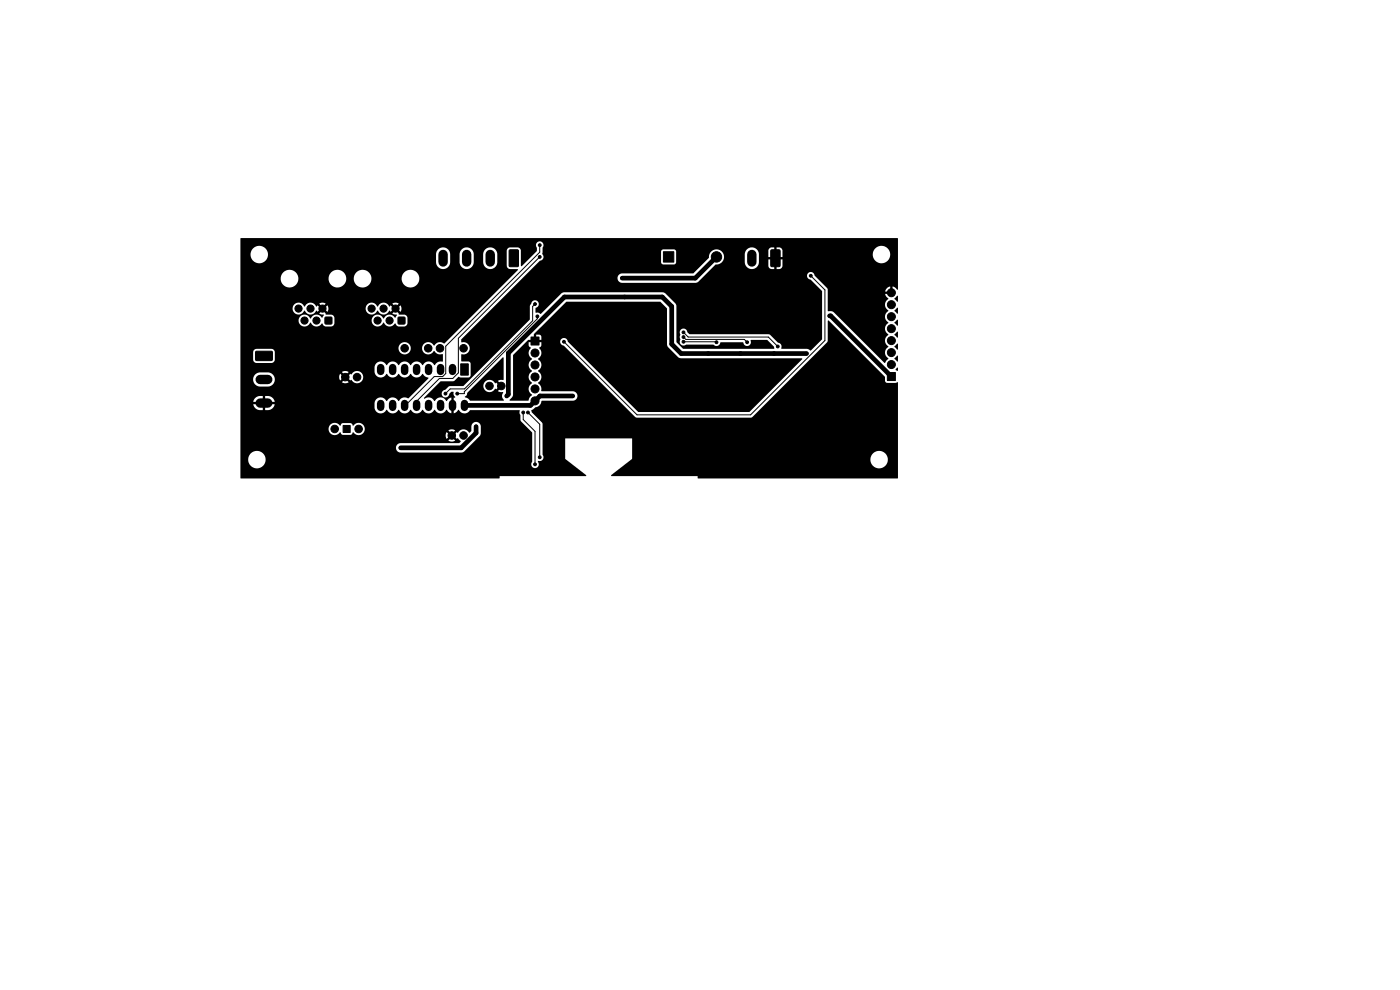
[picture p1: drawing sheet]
<svg xmlns="http://www.w3.org/2000/svg" width="297mm" height="210mm" viewBox="0 0 297 210" stroke-linecap="round" stroke-linejoin="round" font-family="sans-serif">
<g fill="#000" stroke="#000" stroke-width=".21">
<path d="M108.1 53.1l1.6-.1 .3 .1v3.2l-.2 .3h-1.6l-.2-.2zM140.7 53.4h2.2v2.2h-2.2zM163.6 53.1l1.6-.1 .3 .1v3.2l-.2 .3h-1.6l-.2-.2zM54.3 74.6l3.3-.1 .2 .3v1.5l-.3 .2h-3.1l-.2-.2zM69 67.3h1.4v1.4h-1.4zM84.5 67.3h1.4v1.4h-1.4zM97.7 77.2h1.6v2.4h-1.6zM112.7 71.5h1.6v1.7h-1.6zM188.2 79h1.7v1.7h-1.7zM72.8 90.3h1.5v1.5h-1.5z"/>
<circle cx="114.5" cy="54.5" r=".3"/>
<circle cx="114.5" cy="52" r=".3"/>
<circle cx="132" cy="59" r=".3"/>
<circle cx="152" cy="54.5" r="1.1"/>
<circle cx="172" cy="58.5" r=".3"/>
<circle cx="63.3" cy="65.5" r=".76"/>
<circle cx="64.6" cy="68" r=".76"/>
<circle cx="65.9" cy="65.5" r=".76"/>
<circle cx="67.1" cy="68" r=".76"/>
<circle cx="68.4" cy="65.5" r=".76"/>
<circle cx="73.2" cy="80" r=".8"/>
<circle cx="75.7" cy="80" r=".8"/>
<circle cx="78.8" cy="65.5" r=".76"/>
<circle cx="80.1" cy="68" r=".76"/>
<circle cx="81.4" cy="65.5" r=".76"/>
<circle cx="82.6" cy="68" r=".76"/>
<circle cx="83.9" cy="65.5" r=".76"/>
<circle cx="85.8" cy="73.9" r=".8"/>
<circle cx="90.8" cy="73.9" r=".8"/>
<circle cx="93.3" cy="73.9" r=".8"/>
<circle cx="98.3" cy="73.9" r=".8"/>
<circle cx="113.5" cy="64.5" r=".3"/>
<circle cx="113.5" cy="80" r=".85"/>
<circle cx="113.5" cy="74.9" r=".85"/>
<circle cx="113.5" cy="77.4" r=".85"/>
<circle cx="114" cy="67.1" r=".3"/>
<circle cx="119.6" cy="72.5" r=".3"/>
<circle cx="132.5" cy="63" r=".3"/>
<circle cx="145" cy="72.5" r=".3"/>
<circle cx="145" cy="71.5" r=".3"/>
<circle cx="145" cy="70.5" r=".3"/>
<circle cx="150.2" cy="75" r=".3"/>
<circle cx="152" cy="72.6" r=".3"/>
<circle cx="157.1" cy="75" r=".3"/>
<circle cx="158.5" cy="72.6" r=".3"/>
<circle cx="164.2" cy="75" r=".3"/>
<circle cx="165" cy="73.5" r=".3"/>
<circle cx="171.1" cy="75" r=".3"/>
<circle cx="176" cy="67" r=".3"/>
<circle cx="189.1" cy="74.8" r=".85"/>
<circle cx="189.1" cy="77.3" r=".85"/>
<circle cx="189.1" cy="72.3" r=".85"/>
<circle cx="189.1" cy="67.2" r=".85"/>
<circle cx="189.1" cy="69.7" r=".85"/>
<circle cx="189.1" cy="64.6" r=".85"/>
<circle cx="189.1" cy="62.1" r=".85"/>
<circle cx="71" cy="91" r=".8"/>
<circle cx="76.1" cy="91" r=".8"/>
<circle cx="85" cy="95" r=".3"/>
<circle cx="94.5" cy="83.5" r=".3"/>
<circle cx="95.8" cy="92.4" r=".8"/>
<circle cx="97" cy="83.5" r=".3"/>
<circle cx="98.3" cy="92.4" r=".8"/>
<circle cx="101" cy="90.5" r=".3"/>
<circle cx="103.8" cy="81.9" r=".8"/>
<circle cx="106.3" cy="81.9" r=".8"/>
<circle cx="107.5" cy="84" r=".3"/>
<circle cx="111" cy="87.5" r=".3"/>
<circle cx="112" cy="87.5" r=".3"/>
<circle cx="113.5" cy="98.5" r=".3"/>
<circle cx="113.5" cy="85" r=".85"/>
<circle cx="113.5" cy="82.5" r=".85"/>
<circle cx="114.5" cy="97" r=".3"/>
<circle cx="121.5" cy="84" r=".3"/>
</g>
<path d="M94 54v1.6M99 54v1.6M104 54v1.6M159.5 54v1.6M55.2 80.5h1.6M55.2 85.5h1.6" fill="none" stroke="#000" stroke-width="2"/>
<g fill="none" stroke="#000" stroke-width="1.6">
<path d="M80.8 78v.8M83.3 78v.8M85.8 78v.8M88.4 78v.8M90.9 78v.8M93.5 78v.8M96 78v.8M80.8 85.6v.8M83.3 85.6v.8M85.8 85.6v.8M88.4 85.6v.8M90.9 85.6v.8"/>
<path d="M93.5 85.6v.8M96 85.6v.8M98.5 85.6v.8"/>
</g>
<path d="M152 54.5l-4.5 4.5h-15.5M171.1 75h-26.6l-2-2v-8l-2-2h-20.8l-11.9 11.9v8.8l-.3 .3M176 67h.2l12.9 12.9M101 90.5v1.3l-3.2 3.2h-12.8M121.5 84h-7l-2 2h-14" fill="none" stroke="#000" stroke-width="1"/>
<path d="M114.5 52v1.5l-19.9 19.9v5.8l-.7 .7h-1.8l-6.1 6.1h-.2M114.5 54.5l-17.3 17.3v7.3l-1.1 1.2h-2.9l-4.8 4.8v.9M172 58.5l3 3v10.7l-15.8 15.8h-24.1l-15.5-15.5M113.5 64.5l-.5 .5v3l-14.5 14.5h-3l-1 1M114 67.1v.5l-15.5 15.5v.4h-1.5M145 72.5l7 .1M145 71.5l.5 .5h12.4l.6 .6M145 70.5l1 1h17l2 2M111 87.5v1.5l2.5 2.5v7M112 87.5l2.5 2.5v7" fill="none" stroke="#000" stroke-width=".21"/>
<path d="M51 50.6l139.4-.1 .1 .1v10.7l-.2 .1-.3-.3-.7-.3v.9h-.5v-.9l-.6 .3-.4 .7h.9v.5h-.9l.3 .7 .4 .3a1.55 1.55 0 0 0 0 2.6 1.48 1.48 0 0 0 0 2.6 1.48 1.48 0 0 0 0 2.5 1.48 1.48 0 0 0 0 2.5 1.48 1.48 0 0 0 0 2.6l-.7 .9h-.2l-10.7-10.8-.6-.2h-.7v-4.7l-2.8-2.8a.82 .82 0 0 0-.8-.8 .82 .82 0 0 0-.8 .8 .82 .82 0 0 0 .8 .8l2.4 2.5v10.2l-2.4 2.4-.8-.4h-5.4a.96 .96 0 0 0-.8-1.3l-1.6-1.7-.3-.1h-16.8l-.5-.4a.84 .84 0 0 0-1.1-.7 .84 .84 0 0 0-.4 1.3l-.1 .4 .1 .4a.85 .85 0 0 0 .1 1.1 .85 .85 0 0 0 1.1 .1h5.8a.92 .92 0 0 0 1 .3 .92 .92 0 0 0 .6-.8h4.8a.86 .86 0 0 0 1.1 .8 .86 .86 0 0 0 .5-1.3h3.5l1.4 1.4 .1 .4-19.4 .1-1.4-1.4v-7.9l-2.4-2.5-.5-.2h-21l-.5 .2-4.3 4.4-.6-.3h-.6v-.9a.86 .86 0 0 0 .7-.9 .86 .86 0 0 0-.8-.8 .86 .86 0 0 0-.9 .8l-.2 .4v2.9l-14.1 14.1h-2.9l-1 .8a.81 .81 0 0 0-.7 .9 .81 .81 0 0 0 .8 .7 .81 .81 0 0 0 .8-.8l.5-.4 .4 .1v.5l.4 .6h-.4v1.4h-.4v-1.4l-.6 .3-.4 .5-.2-.2a1.36 1.36 0 0 0-2.4 .2 1.49 1.49 0 0 0-2.2-.5v-.2l3.5-3.5h2.6l1.2-1 .4 .2h1.7l.3-.2 .1-.3v-2.5l-.4-.4h-1.5v-1.6a1.34 1.34 0 0 0 1.7-1.3 1.34 1.34 0 0 0-1.7-1.2v-.6l12.9-12.9h20.2l.4 .7 .5 .2h15.7l.5-.2 3.7-3.7a1.65 1.65 0 0 0 1.7-2.2h4.5v1.8a1.51 1.51 0 0 0 1.5 1.4 1.51 1.51 0 0 0 1.5-1.4v-1.8l-.2-.7h2.2v1.3h.8v.5h-.8l.1 1.6 .6 .5h.6v-1.7h.4v1.7h.7l.4-.3 .2-.4v-1.4h-.8v-.5h.8v-.6h19.1a1.85 1.85 0 0 0 2.6 1.8 1.85 1.85 0 0 0 .5-3.1 1.85 1.85 0 0 0-3 1l-.1 .3h-19.1l-.2-1.1-.4-.3h-.7v1.6h-.4v-1.6h-.9l-.4 .7h-2.2l-.2-.2a1.51 1.51 0 0 0-1.6-.5 1.51 1.51 0 0 0-1 1.4l-4.6-.1a1.63 1.63 0 0 0-1.9-.8 1.63 1.63 0 0 0-1.1 1.7l-3.3 3.3h-15.2a1.01 1.01 0 0 0-.9 1.1h-20.2l3.7-3.8a.9 .9 0 0 0 .8-.6 .9 .9 0 0 0-.3-.9l.1-.4h25.1v2.2l.3 .4 2.5 .1 .4-.5v-2.3l-.4-.4h-2.4l-.4 .5h-25.1v-.8a.82 .82 0 0 0 0-1.1 .82 .82 0 0 0-1.1-.1 .82 .82 0 0 0-.1 1.1v.8l-3.2 3.2-.2-.1v-3.2l-.2-.4-.5-.3h-1.9l-.4 .6v3.3a.74 .74 0 0 0 .7 .7h1.6l.1 .1-15.7 15.7a1.46 1.46 0 0 0-2.1 .4 1.34 1.34 0 0 0-2.1-.5 1.34 1.34 0 0 0 0 2.1 1.34 1.34 0 0 0 2.1-.5 1.58 1.58 0 0 0 1.8 .7v1.6a1.77 1.77 0 0 0-1.7 .8 1.42 1.42 0 0 0-1.3-.8 1.42 1.42 0 0 0-1.3 .8 1.42 1.42 0 0 0-1.2-.8 1.42 1.42 0 0 0-1.3 .8 1.42 1.42 0 0 0-1.3-.8 1.42 1.42 0 0 0-1.2 .8 1.42 1.42 0 0 0-1.3-.8 1.42 1.42 0 0 0-1.3 .8 1.35 1.35 0 0 0-1.4-.8 1.35 1.35 0 0 0-1.1 1.2v1.2a1.36 1.36 0 0 0 1.2 1 1.36 1.36 0 0 0 1.3-.8 1.42 1.42 0 0 0 1.3 .8 1.42 1.42 0 0 0 1.3-.8 1.42 1.42 0 0 0 1.2 .8 1.42 1.42 0 0 0 1.3-.8 1.42 1.42 0 0 0 1.3 .8 1.42 1.42 0 0 0 1.3-.8l.4 .5 .8 .4-4.3 4.3a1.46 1.46 0 0 0-2 .6 1.42 1.42 0 0 0-1.3-.8 1.42 1.42 0 0 0-1.3 .8 1.35 1.35 0 0 0-1.4-.8 1.35 1.35 0 0 0-1.1 1.2v1.2a1.36 1.36 0 0 0 1.2 1 1.36 1.36 0 0 0 1.3-.8 1.42 1.42 0 0 0 1.3 .8 1.42 1.42 0 0 0 1.3-.8 1.42 1.42 0 0 0 1.2 .8 1.42 1.42 0 0 0 1.3-.8 1.42 1.42 0 0 0 1.3 .8 1.42 1.42 0 0 0 1.3-.8 1.42 1.42 0 0 0 1.2 .8 1.42 1.42 0 0 0 1.3-.8 1.42 1.42 0 0 0 1.3 .8 1.42 1.42 0 0 0 1.2-.8l.5 .5 .6 .3v-1.4h.4v1.4l1.1-.8a1.37 1.37 0 0 0 2.5 .1h10.4l.2 2.2 2.5 2.6v6.1a.82 .82 0 0 0 0 1.1 .82 .82 0 0 0 1.1 .1 .82 .82 0 0 0 .1-1.1l.1-.2a.83 .83 0 0 0 .9-.3 .83 .83 0 0 0 0-1v-6.6l-.1-.3-2.2-2.1-.1-.4 .9-.7a2.09 2.09 0 0 0 1.4-1.4h6.7a1 1 0 0 0 .8-1.1 1 1 0 0 0-.9-.9h-6.7l-.1-.3a1.66 1.66 0 0 0-.7-1.5 1.48 1.48 0 0 0 0-2.5 1.48 1.48 0 0 0 0-2.6 1.5 1.5 0 0 0 .3-2.3l.4-.4v-.8h-.9v-.5h.9v-.9l-.3-.2h-.8v.9h-.5l.1-1 6.9-6.9h19.8l1.5 1.4v7.9l.2 .3 2.5 2.4h25.9l.1 .1-11.2 11.3h-23.6l-15-15a.81 .81 0 0 0-.8-.7 .81 .81 0 0 0-.8 .8 .81 .81 0 0 0 .8 .8l15.3 15.3h24.4l.3-.1 15.9-15.9 .1-.3v-4.2l.2-.1 11.9 11.9 .2 1.2 .3 .1 2.3-.1-.1 20.4h-42.3l-.1-.5-18.4-.1 4.5-3.5h50.5v.2a1.85 1.85 0 0 0 2.9 1.5 1.85 1.85 0 0 0 0-3.2 1.85 1.85 0 0 0-2.9 1.5h-50.5v-4.4h-14.2v4.3l4.4 3.5v.2h-18.3l-.1 .5h-54.8l-.1-4.1h1.6a1.85 1.85 0 0 0 2.6 1.8 1.85 1.85 0 0 0 .5-3.1 1.85 1.85 0 0 0-3 1l-.1 .3h-1.6v-2.3h33l.4 .7 .5 .2h13l.6-.2 3.3-3.3 .2-.6v-1.5a1.01 1.01 0 0 0-1-.9 1.01 1.01 0 0 0-1 .9v1l-.5 .4a1.39 1.39 0 0 0-2.4 0l-.2-.1-.7 .6-.3-.3 .7-.7-.8-.2-.7 .2 .7 .7-.4 .3-.6-.6a1.28 1.28 0 0 0 0 1.4l.6-.7 .4 .4-.7 .7 .5 .2 .7-.1 .3-.1-.7-.7 .3-.4 .7 .7 .3-.1 .6 .6-.4 .4h-12.5l-.7 .4-.2 .7h-33v-4.1h18.7a1.36 1.36 0 0 0 1 1.3 1.36 1.36 0 0 0 1.5-.6l.2 .4 .3 .2 1.7-.1 .5-.5a1.34 1.34 0 0 0 2.1 .2 1.34 1.34 0 0 0-.1-2 1.34 1.34 0 0 0-2 .4l-.3-.4-.3-.2-1.6 .1-.5 .5a1.37 1.37 0 0 0-1.5-.6 1.37 1.37 0 0 0-1 1.3h-18.7v-5.7h4.3v.5h-1.6a1.49 1.49 0 0 0 1.4 1.2h.6v-.8h.6v.8a1.65 1.65 0 0 0 2-1.1l-1.6-.1v-.5h1.6a1.49 1.49 0 0 0-1.4-1.3h-.6v.8h-.6v-.8a1.65 1.65 0 0 0-2 1.1l-2.7 .2v-4.9h2.7a1.51 1.51 0 0 0 1.4 1.6h2.1a1.5 1.5 0 0 0 1-2h13.7l.3 .7 .6-.7 .4 .4-.7 .7a1.28 1.28 0 0 0 1.5 0l-.7-.7 .3-.4 .7 .7 .3-.1a1.33 1.33 0 0 0 2 .3 1.33 1.33 0 0 0-.1-2 1.33 1.33 0 0 0-2 .5l-.2-.1-.7 .7-.3-.4 .7-.7-.7-.2-.8 .2 .7 .7-.4 .4-.6-.7-.3 .7-13.7-.1a1.51 1.51 0 0 0-1.3-.9h-2.1a1.51 1.51 0 0 0-1.1 1.4h-2.7v-5.7h2.7v1.6a.74 .74 0 0 0 .7 .7h3.2l.4-.2 .3-.5v-1.6l-.2-.4-.5-.3h-3.2l-.4 .2-.3 .5h-2.7v-.8h33.5a1.31 1.31 0 0 0 1.9 1.1 1.31 1.31 0 0 0 .2-2.2 1.31 1.31 0 0 0-2 .9l-.1 .2h-33.5v-8.4h11.1a1.31 1.31 0 0 0 1.1 1.2 1.31 1.31 0 0 0 1.4-.8 1.38 1.38 0 0 0 1.3 .8 1.38 1.38 0 0 0 1.2-.8l.3 .3 .6-.7 .4 .3-.7 .7 1 .3-.4 .6a1.4 1.4 0 0 0-2.4 .2 1.29 1.29 0 0 0-1.8-.8 1.29 1.29 0 0 0-.5 1.9 1.29 1.29 0 0 0 2 .1l.3-.4a1.4 1.4 0 0 0 2.4 .2l.4 .5 .4 .2h1.2l.4-.2 .2-.4v-1.3l-.1-.4-.5-.2-1.2-.1v-.2l-.7-.7 .4-.3 .7 .7 .2-.7h7.9a1.31 1.31 0 0 0 1.1 1.2 1.31 1.31 0 0 0 1.4-.8 1.38 1.38 0 0 0 1.3 .8 1.38 1.38 0 0 0 1.2-.8l.3 .3 .6-.7 .4 .3-.7 .7 1 .3-.4 .6a1.4 1.4 0 0 0-2.4 .2 1.29 1.29 0 0 0-1.8-.8 1.29 1.29 0 0 0-.5 1.9 1.29 1.29 0 0 0 2 .1l.3-.4a1.4 1.4 0 0 0 2.4 .2l.4 .5 .4 .2h1.2l.4-.2 .2-.4v-1.3l-.1-.4-.5-.2-1.2-.1v-.2l-.7-.7 .4-.3 .7 .6 .2-.6-.2-.7-.7 .6-.4-.3 .7-.7a1.24 1.24 0 0 0-1.4 0l.7 .7-.4 .3-.6-.6-.3 .2a1.34 1.34 0 0 0-1.3-.8 1.34 1.34 0 0 0-1.2 .8 1.31 1.31 0 0 0-1.4-.8 1.31 1.31 0 0 0-1.1 1.3h-7.9l-.2-.7-.7 .6-.4-.3 .7-.7a1.24 1.24 0 0 0-1.4 0l.7 .7-.4 .3-.6-.6-.3 .2a1.34 1.34 0 0 0-1.3-.8 1.34 1.34 0 0 0-1.2 .8 1.31 1.31 0 0 0-1.4-.8 1.31 1.31 0 0 0-1.1 1.3h-11.1v-6.5h8.5v.2a1.88 1.88 0 0 0 2 1.8 1.88 1.88 0 0 0 1.8-2h6.4v.2a1.88 1.88 0 0 0 2 1.8 1.88 1.88 0 0 0 1.8-2h1.5v.2a1.88 1.88 0 0 0 2 1.8 1.88 1.88 0 0 0 1.8-2h6.4v.2a1.88 1.88 0 0 0 2.9 1.5 1.88 1.88 0 0 0 0-3.2 1.88 1.88 0 0 0-2.9 1.5h-6.4v-.3a1.88 1.88 0 0 0-2-1.5 1.88 1.88 0 0 0-1.8 1.8h-1.5l-.1-.3a1.88 1.88 0 0 0-1.9-1.5 1.88 1.88 0 0 0-1.8 1.8h-6.4v-.3a1.88 1.88 0 0 0-2-1.5 1.88 1.88 0 0 0-1.8 1.8h-8.5v-5.1h2.1v.2a1.85 1.85 0 0 0 2 1.7 1.85 1.85 0 0 0 1.7-1.9h35.7v1.8a1.51 1.51 0 0 0 1.5 1.4 1.51 1.51 0 0 0 1.5-1.4v-1.8h2v2a1.51 1.51 0 0 0 1.6 1.2 1.51 1.51 0 0 0 1.4-1.4v-1.8h2v2a1.51 1.51 0 0 0 1.6 1.2 1.51 1.51 0 0 0 1.4-1.4v-2.1a1.51 1.51 0 0 0-1.6-1.1 1.51 1.51 0 0 0-1.4 1.4h-2v-.3a1.51 1.51 0 0 0-1.6-1.1 1.51 1.51 0 0 0-1.4 1.4h-2v-.3a1.51 1.51 0 0 0-1.6-1.1 1.51 1.51 0 0 0-1.4 1.4h-35.7v-.3a1.85 1.85 0 0 0-1.9-1.5 1.85 1.85 0 0 0-1.8 1.8h-2.1zM99.1 83.3l7.7-7.5v4.8h-.7l-.5 .2 .7 .7-.4 .3-.6-.6-.2 .1a1.34 1.34 0 0 0-2.1-.5 1.34 1.34 0 0 0 0 2.1 1.34 1.34 0 0 0 2.1-.5l.2 .2 .6-.7 .4 .4-.7 .7 1.1 .2a1.31 1.31 0 0 0 .2 1.7l-7.1 .1-.6-.5-.6-.2 .1-.2a.71 .71 0 0 0 .4-.8zM108.9 75.3l3.2-3.2h1v.5h-1l.1 .8 .4 .3a1.6 1.6 0 0 0 .3 2.5 1.48 1.48 0 0 0 0 2.5 1.48 1.48 0 0 0 0 2.6 1.48 1.48 0 0 0 0 2.5l-.6 .6-.2 .6-4-.1 .7-1.1zM189.8 63.3l.7-.5v1.2h-.2zM189.8 65.8l.7-.5v1.2h-.2zM189.8 68.4l.7-.6v1.2l-.2 .1zM189.8 70.9l.7-.5v1.2h-.2zM189.8 73.4l.7-.5v1.2h-.2zM189.8 76l.7-.5v1.2h-.2zM190.3 78l.2 .1-.1 .6-.4-.3z" fill="#000"/>
</svg>
